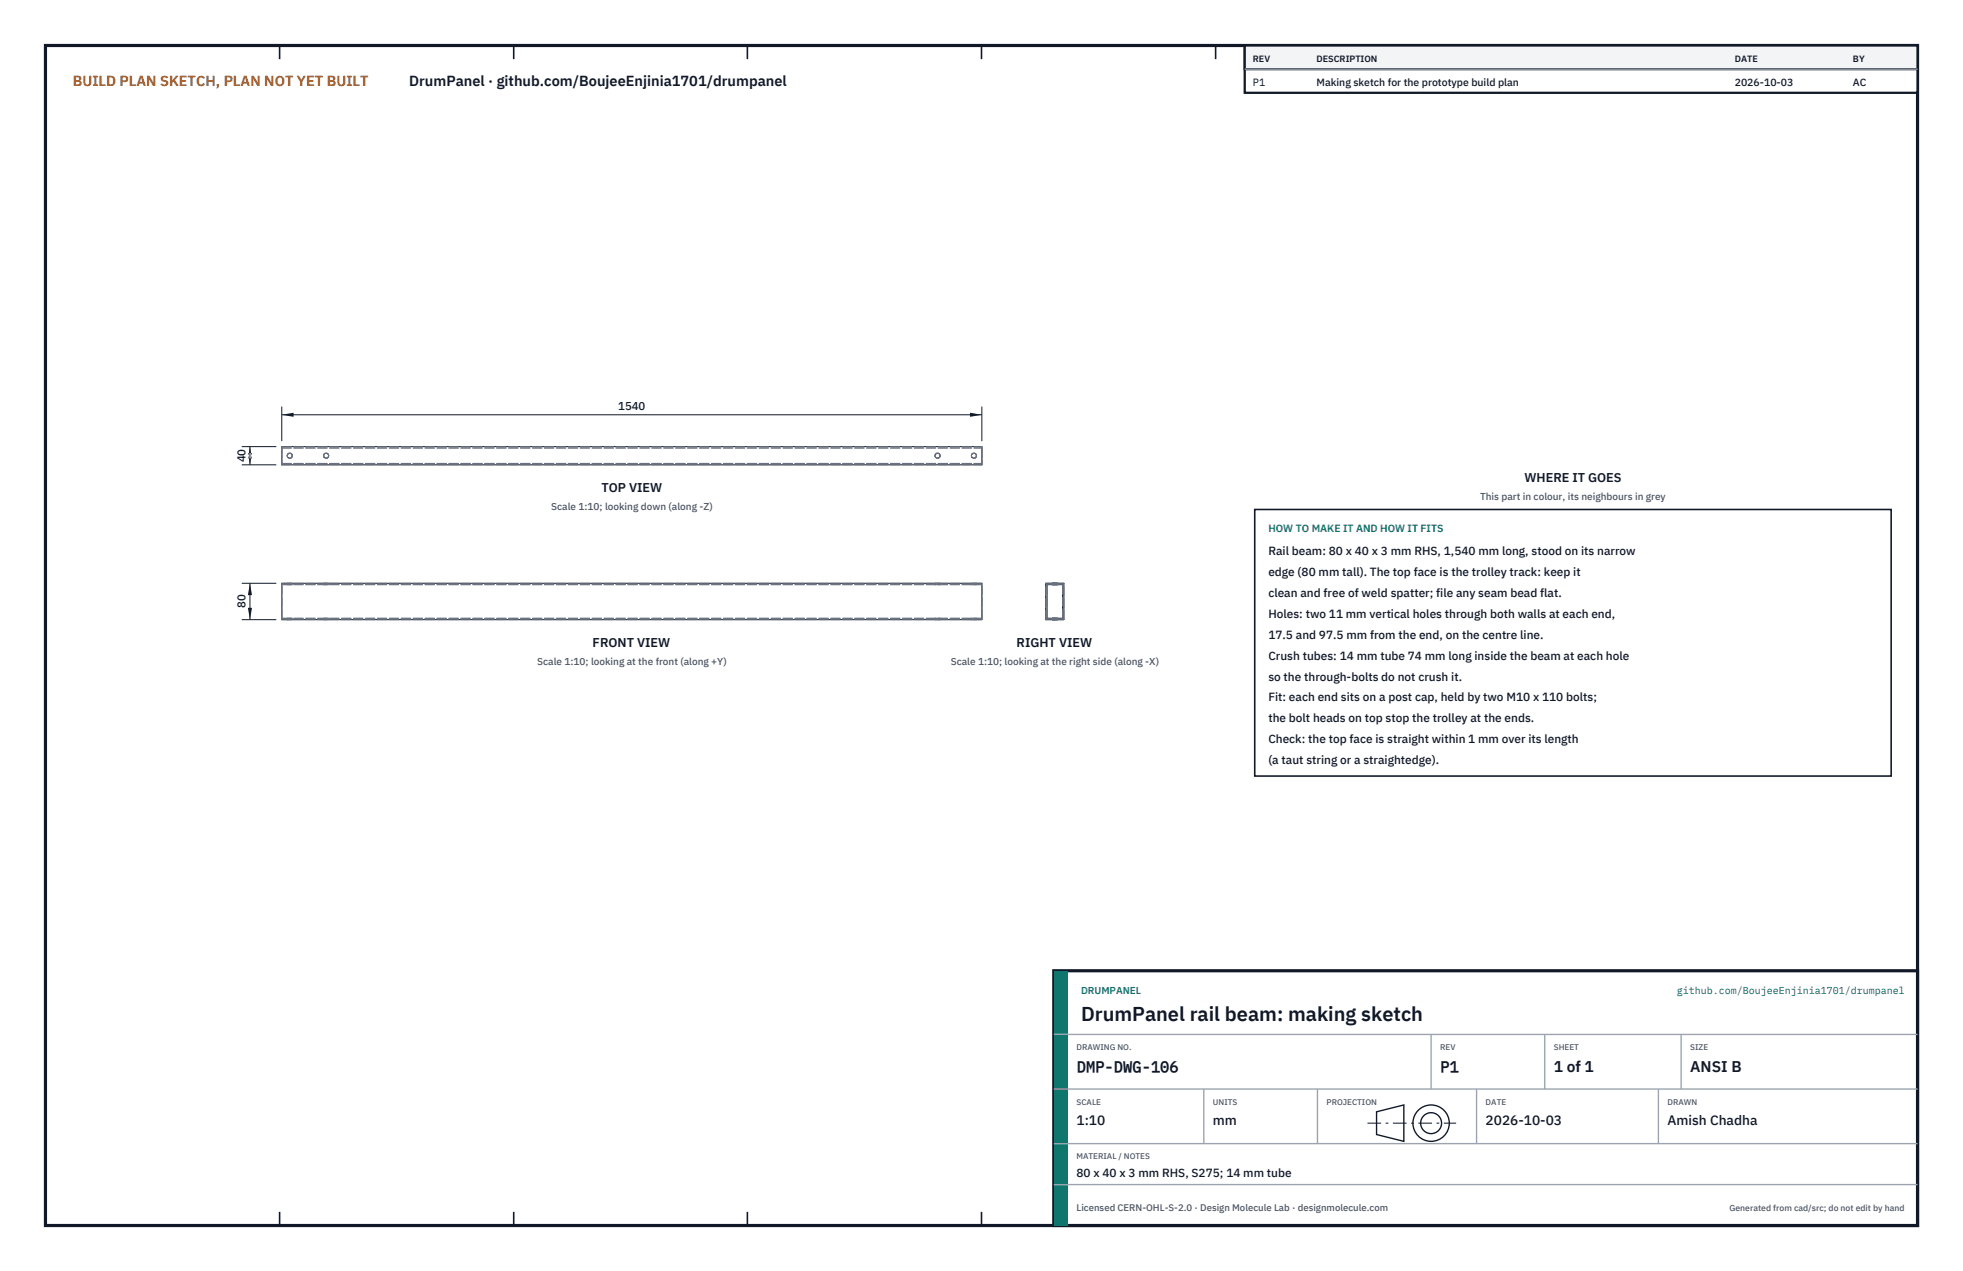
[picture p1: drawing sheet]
<svg xmlns="http://www.w3.org/2000/svg" width="432mm" height="279mm" viewBox="0 0 432 279" stroke-linecap="round" stroke-linejoin="round" font-family="sans-serif">
<defs><g id="words">
<text font-size="4.4" fill="#111827" x="237.8" y="224.4">DrumPanel rail beam: making sketch</text>
<g font-size="3.4" fill="#111827">
<text x="236.8" y="235.6">DMP-DWG-106</text>
<text x="316.8" y="235.6">P1</text>
<text x="341.8" y="235.6">1 of 1</text>
<text x="371.8" y="235.6">ANSI B</text>
</g>
<text font-size="3.2" fill="#b45309" x="16" y="19">BUILD PLAN SKETCH, PLAN NOT YET BUILT</text>
<text font-size="3.2" fill="#111827" x="90" y="19">DrumPanel · github.com/BoujeeEnjinia1701/drumpanel</text>
<g font-size="3" fill="#111827">
<text x="236.8" y="247.2">1:10</text>
<text x="266.8" y="247.2">mm</text>
<text x="326.8" y="247.2">2026-10-03</text>
<text x="366.8" y="247.2">Amish Chadha</text>
</g>
<g font-size="2.8" fill="#111827">
<text x="335.3" y="106">WHERE IT GOES</text>
<text x="132.3" y="108.2">TOP VIEW</text>
<text x="130.4" y="142.2">FRONT VIEW</text>
<text x="223.6" y="142.2">RIGHT VIEW</text>
</g>
<g font-size="2.6" fill="#111827">
<text x="279" y="122">Rail beam: 80 x 40 x 3 mm RHS, 1,540 mm long, stood on its narrow</text>
<text x="279" y="126.6">edge (80 mm tall). The top face is the trolley track: keep it</text>
<text x="279" y="131.2">clean and free of weld spatter; file any seam bead flat.</text>
<text x="279" y="135.8">Holes: two 11 mm vertical holes through both walls at each end,</text>
<text x="279" y="140.4">17.5 and 97.5 mm from the end, on the centre line.</text>
<text x="279" y="145">Crush tubes: 14 mm tube 74 mm long inside the beam at each hole</text>
<text x="279" y="149.6">so the through-bolts do not crush it.</text>
<text x="279" y="154.2">Fit: each end sits on a post cap, held by two M10 x 110 bolts;</text>
<text x="279" y="158.8">the bolt heads on top stop the trolley at the ends.</text>
<text x="279" y="163.4">Check: the top face is straight within 1 mm over its length</text>
<text x="279" y="168">(a taut string or a straightedge).</text>
<text x="236.8" y="258.8">80 x 40 x 3 mm RHS, S275; 14 mm tube</text>
</g>
<g font-size="2.5" fill="#111827">
<text x="136" y="90.2">1540</text>
<text x="54" y="101.7" transform="rotate(-90 54 101.7)">40</text>
<text x="54" y="133.7" transform="rotate(-90 54 133.7)">80</text>
</g>
<g font-size="2.3" fill="#111827">
<text x="275.6" y="18.8">P1</text>
<text x="289.6" y="18.8">Making sketch for the prototype build plan</text>
<text x="381.6" y="18.8">2026-10-03</text>
<text x="407.6" y="18.8">AC</text>
</g>
<text font-size="2.3" fill="#0f766e" x="279" y="117">HOW TO MAKE IT AND HOW IT FITS</text>
<g font-size="2.2" fill="#4b5563">
<text x="121.2" y="112.2">Scale 1:10; looking down (along -Z)</text>
<text x="325.6" y="110">This part in colour, its neighbours in grey</text>
<text x="118.1" y="146.2">Scale 1:10; looking at the front (along +Y)</text>
<text x="209.1" y="146.2">Scale 1:10; looking at the right side (along -X)</text>
</g>
<g font-size="2.2" fill="#0f766e">
<text x="237.8" y="218.4">DRUMPANEL</text>
<text x="368.8" y="218.4">github.com/BoujeeEnjinia1701/drumpanel</text>
</g>
<text font-size="2.1" fill="#4b5563" x="236.8" y="266.2">Licensed CERN-OHL-S-2.0 · Design Molecule Lab · designmolecule.com</text>
<g font-size="2" fill="#111827">
<text x="275.6" y="13.6">REV</text>
<text x="289.6" y="13.6">DESCRIPTION</text>
<text x="381.6" y="13.6">DATE</text>
<text x="407.6" y="13.6">BY</text>
</g>
<text font-size="1.9" fill="#4b5563" x="380.4" y="266.2">Generated from cad/src; do not edit by hand</text>
<g font-size="1.8" fill="#4b5563">
<text x="236.8" y="230.8">DRAWING NO.</text>
<text x="316.8" y="230.8">REV</text>
<text x="341.8" y="230.8">SHEET</text>
<text x="371.8" y="230.8">SIZE</text>
<text x="236.8" y="242.8">SCALE</text>
<text x="266.8" y="242.8">UNITS</text>
<text x="291.8" y="242.8">PROJECTION</text>
<text x="326.8" y="242.8">DATE</text>
<text x="366.8" y="242.8">DRAWN</text>
<text x="236.8" y="254.8">MATERIAL / NOTES</text>
</g>
</g></defs>
<path d="M10 10h411.8v259.4h-411.8z" fill="none" stroke="#111827" stroke-width=".7" stroke-linecap="butt"/>
<g fill="none" stroke="#111827" stroke-width=".35">
<path d="M61.5 10v3M113 10v3M164.4 10v3M215.9 10v3M267.4 10v3M318.9 10v3M370.3 10v3M61.5 266.4v3M113 266.4v3M164.4 266.4v3M215.9 266.4v3M267.4 266.4v3"/>
<path d="M318.9 266.4v3M370.3 266.4v3"/>
</g>
<g fill="none" stroke="#111727" stroke-width=".22">
<path d="M62 98.2h154v4h-154zM62 128.2h154v8h-154zM230 128.2h4v8h-4zM230.3 128.5h3.4v7.4h-3.4z"/>
<circle cx="63.7" cy="100.2" r=".55"/>
<circle cx="71.7" cy="100.2" r=".55"/>
<circle cx="206.2" cy="100.2" r=".55"/>
<circle cx="214.2" cy="100.2" r=".55"/>
</g>
<g fill="none" stroke="#6a7180" stroke-width=".22" stroke-dasharray="2.1 .5">
<path d="M62 98.5v3.4M62 98.2h154M62 98.5h154M216 98.5v3.4M62 102.2v-4M62 102.2h154M62 101.9h154M216 102.2v-4M62 136.2v-8M62 135.9v-7.4M62 128.2h154M62 136.2h154"/>
<path d="M62 135.9h154M62 128.5h154M63.2 128.2h1.1M63.2 136.2h1.1M63.2 135.9h1.1M63.2 128.5h1.1M63.2 128.5v-.3M63.2 136.2v-.3M64.3 128.2h-1.1M64.3 136.2h-1.1M64.3 135.9h-1.1M64.3 128.5h-1.1"/>
<path d="M64.3 128.5v-.3M64.3 136.2v-.3M71.2 128.2h1.1M71.2 136.2h1.1M71.2 135.9h1.1M71.2 128.5h1.1M71.2 128.5v-.3M71.2 136.2v-.3M72.3 128.2h-1.1M72.3 136.2h-1.1M72.3 135.9h-1.1M72.3 128.5h-1.1"/>
<path d="M72.3 128.5v-.3M72.3 136.2v-.3M205.7 128.2h1.1M205.7 136.2h1.1M205.7 135.9h1.1M205.7 128.5h1.1M205.7 128.5v-.3M205.7 136.2v-.3M206.8 128.2h-1.1M206.8 136.2h-1.1M206.8 135.9h-1.1M206.8 128.5h-1.1"/>
<path d="M206.8 128.5v-.3M206.8 136.2v-.3M213.7 128.2h1.1M213.7 136.2h1.1M213.7 135.9h1.1M213.7 128.5h1.1M213.7 128.5v-.3M213.7 136.2v-.3M214.8 128.2h-1.1M214.8 136.2h-1.1M214.8 135.9h-1.1M214.8 128.5h-1.1"/>
<path d="M214.8 128.5v-.3M214.8 136.2v-.3M216 136.2v-8M216 135.9v-7.4M230 136.2v-8M230 128.2h4M230 136.2h4M230.3 135.9v-7.4M231.5 128.2h.5M231.5 136.2h.5M231.5 135.9h.5M231.5 128.5h.5"/>
<path d="M231.5 128.5v-.3M231.5 136.2v-.3M232 128.2h.6M232 136.2h.6M232 135.9h.6M232 128.5h.6M232.6 128.2h-1.1M232.6 136.2h-1.1M232.6 135.9h-1.1M232.6 128.5h-1.1M232.6 128.5v-.3M232.6 136.2v-.3"/>
<path d="M233.7 135.9h-3.4M233.7 135.9v-7.4M233.7 128.5h-3.4M234 136.2v-8"/>
<circle cx="63.7" cy="100.2" r=".55"/>
<circle cx="71.7" cy="100.2" r=".55"/>
<circle cx="206.2" cy="100.2" r=".55"/>
<circle cx="214.2" cy="100.2" r=".55"/>
</g>
<path d="M62 89.4v7.6M62 91.2h154M216 89.4v7.6" fill="none" stroke="#111827" stroke-width=".22"/>
<path d="M62 91.2l2.6-.5v.9zM213.4 90.7v.9l2.6-.4z" fill="#111827"/>
<path d="M53.2 98.2h7.6M55 98.2v4M53.2 102.2h7.6" fill="none" stroke="#111827" stroke-width=".22"/>
<path d="M55 98.2l-.5 2.6h.9zM54.5 99.6h.9l-.4 2.6z" fill="#111827"/>
<path d="M53.2 128.2h7.6M53.2 136.2h7.6M55 128.2v8" fill="none" stroke="#111827" stroke-width=".22"/>
<path d="M55 128.2l-.5 2.6h.9zM54.5 133.6h.9l-.4 2.6z" fill="#111827"/>
<path d="M276 112h140v58.6h-140z" fill="#fff" stroke="#111827" stroke-width=".35"/>
<path d="M273.8 10h148v10.4h-148z" fill="#fff" stroke="#111827" stroke-width=".5"/>
<path d="M273.8 10h148v5.2h-148z" fill="#f3f4f6" stroke="#111827" stroke-width=".5"/>
<path d="M273.8 15.2h148" fill="none" stroke="#9ca3af" stroke-width=".3"/>
<path d="M231.8 213.4h190v56h-190z" fill="#fff" stroke="#111827" stroke-width=".7" stroke-linecap="butt"/>
<path d="M231.8 213.4h3v56h-3z" fill="#0f766e"/>
<path d="M231.8 227.4h190M231.8 239.4h190M264.8 239.4v12M289.8 239.4v12M314.8 227.4v12M324.8 239.4v12M339.8 227.4v12M364.8 239.4v12M369.8 227.4v12M231.8 251.4h190M231.8 260.4h190" fill="none" stroke="#9ca3af" stroke-width=".3"/>
<g fill="none" stroke="#111827" stroke-width=".3">
<path d="M302.8 244.4l6-1.5v8l-6-1.5z"/>
<circle cx="314.8" cy="246.9" r="4"/>
<circle cx="314.8" cy="246.9" r="2.3"/>
</g>
<path d="M300.8 246.9h19.5" fill="none" stroke="#111827" stroke-width=".22" stroke-dasharray="3 1 .6 1" stroke-linecap="butt"/>
<use href="#words"/>
</svg>
